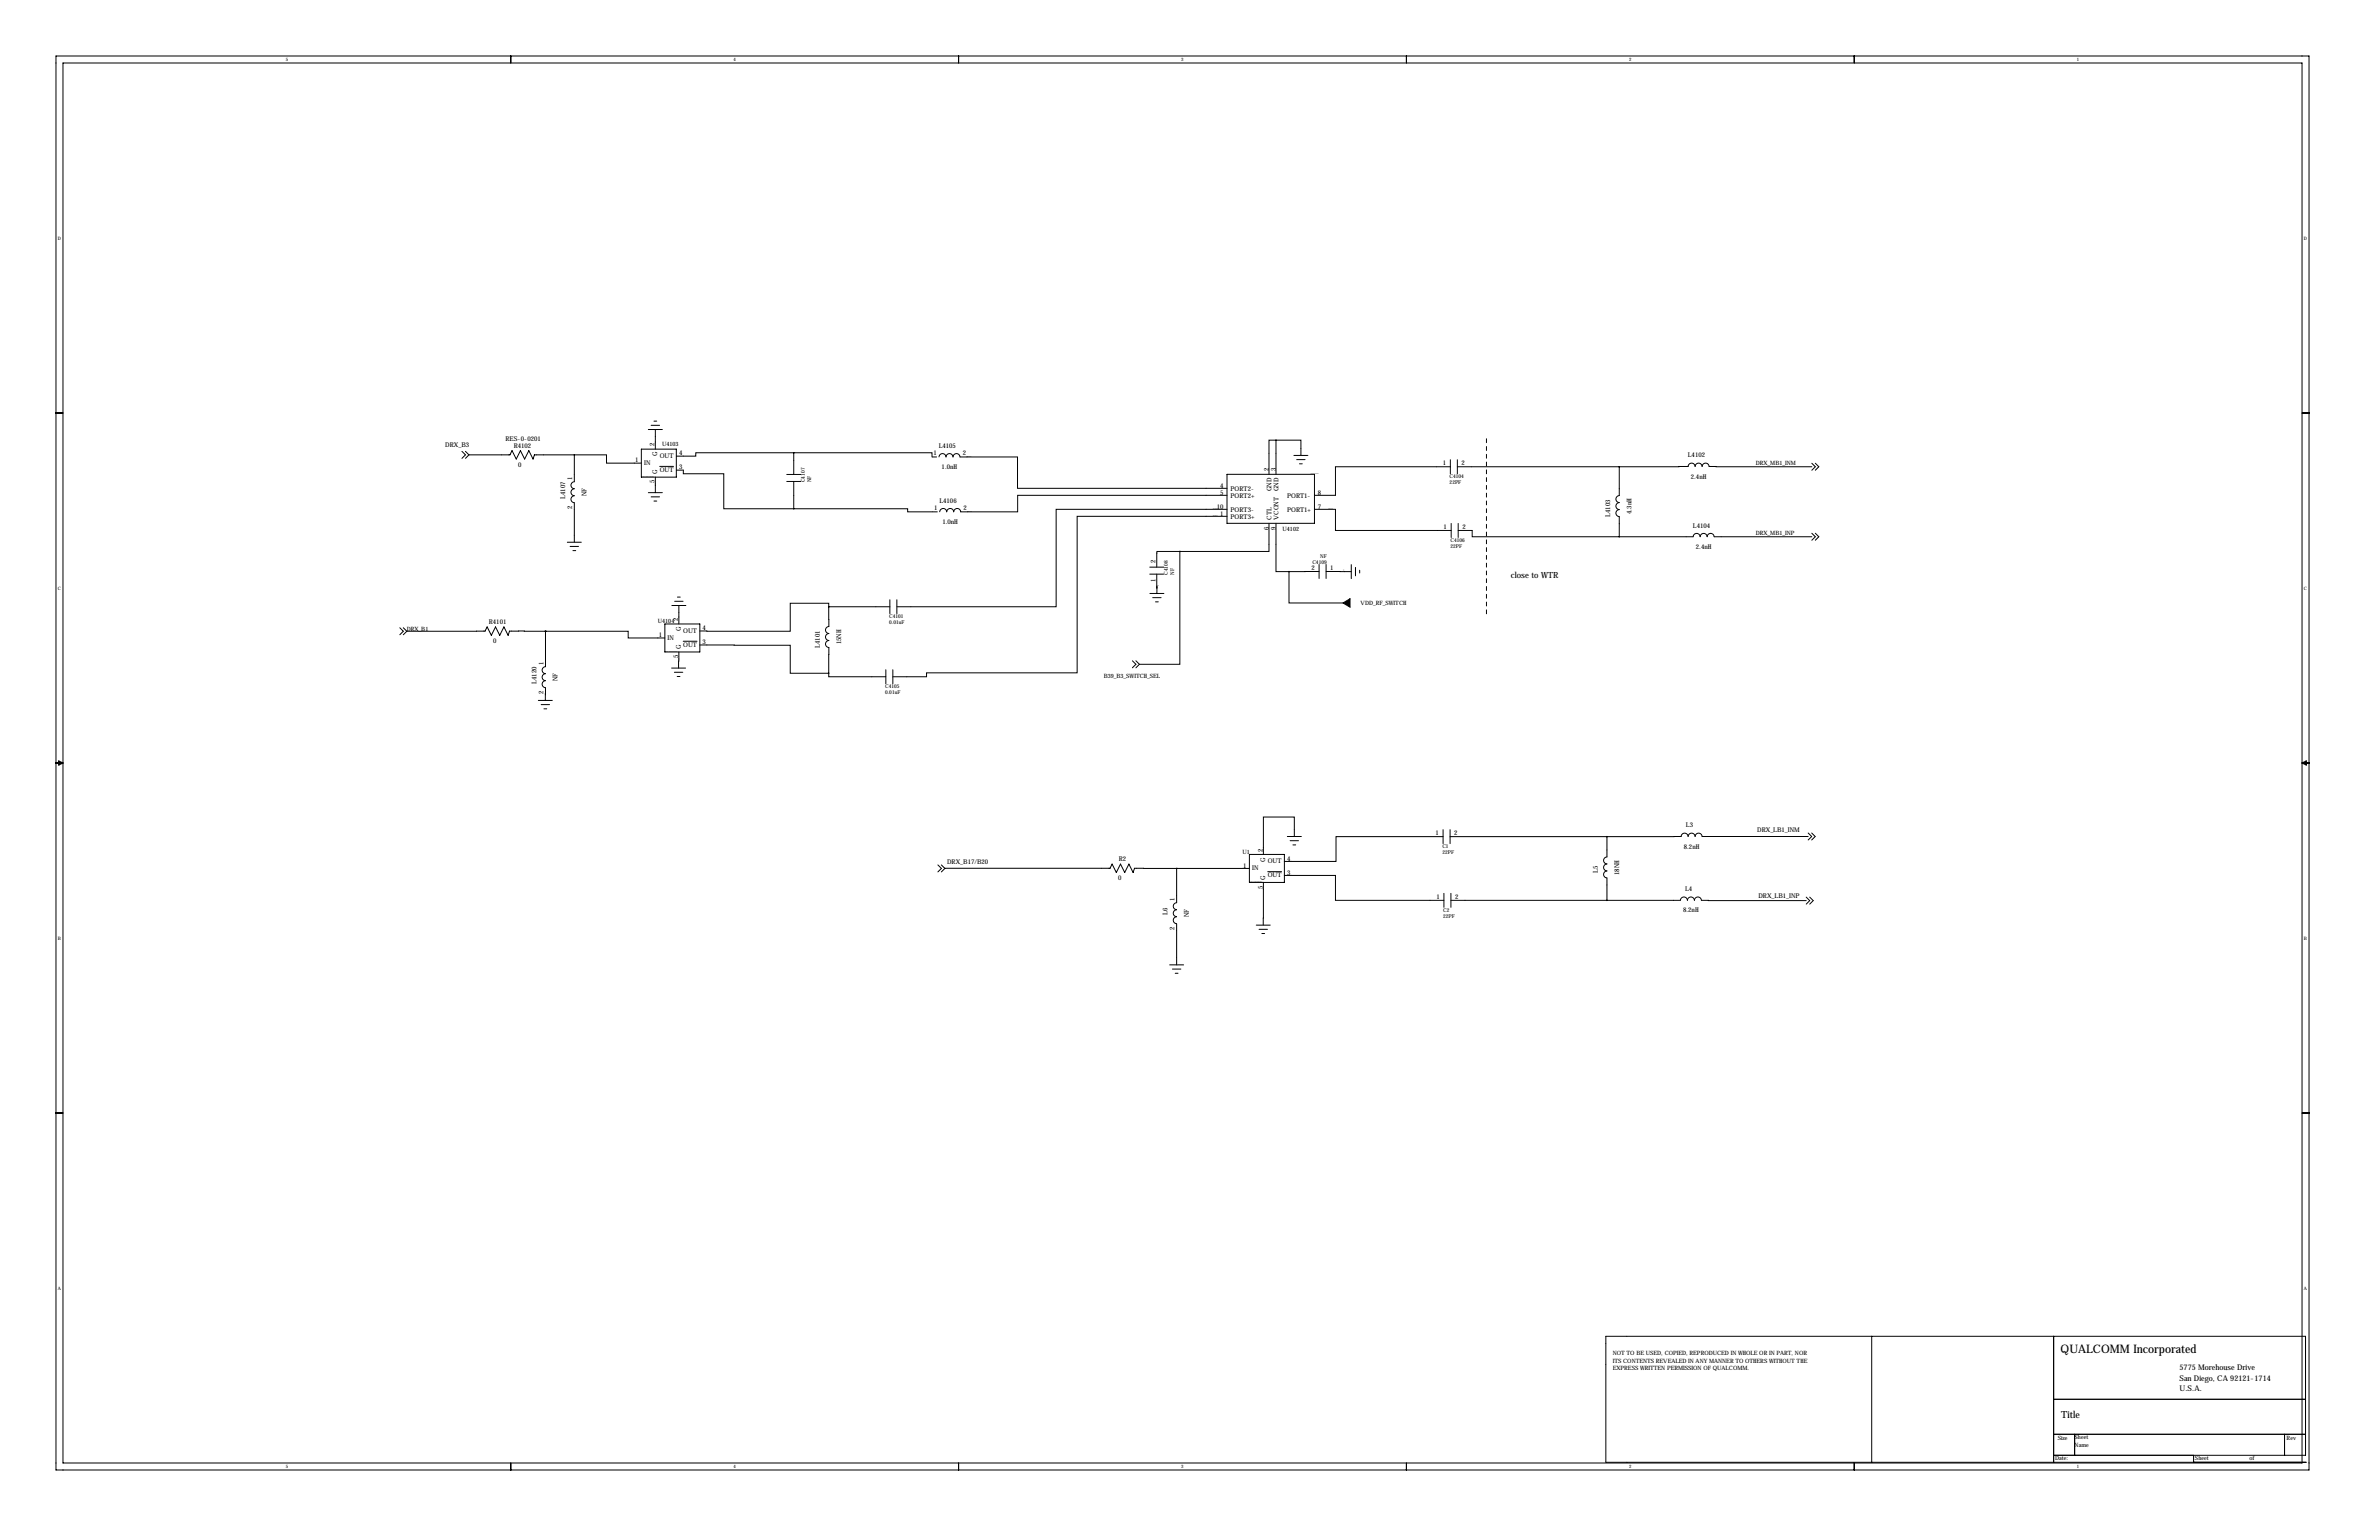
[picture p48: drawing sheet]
<svg xmlns="http://www.w3.org/2000/svg" width="864mm" height="559mm" viewBox="0 0 864 559" stroke-linecap="round" stroke-linejoin="round" font-family="sans-serif">
<defs><g id="words">
<text font-size="4.3" x="748" y="490.8">QUALCOMM Incorporated</text>
<text font-size="3.6" x="748.3" y="514.6">Title</text>
<text font-size="3.1" x="548.5" y="209.9">close to WTR</text>
<g font-size="2.8">
<text x="791.2" y="497.3">5775 Morehouse Drive</text>
<text x="791.2" y="501">San Diego, CA 92121-1714</text>
<text x="791.2" y="504.8">U.S.A.</text>
</g>
<g font-size="2.4">
<text x="183.5" y="160">RES-0-0201</text>
<text x="237.6" y="162" transform="rotate(-90 237.6 162)">2</text>
<text x="161.6" y="162.3">DRX_B3</text>
<text x="186.5" y="162.5">R4102</text>
<text x="230.6" y="167.8">1</text>
<text x="238.6" y="165.6" transform="rotate(-90 238.6 165.6)">G</text>
<text x="239.5" y="166.2">OUT</text>
<text x="246.5" y="165.3">4</text>
<text x="338.9" y="165">1</text>
<text x="340.8" y="162.5">L4105</text>
<text x="349.5" y="165">2</text>
<text x="612.7" y="166">L4102</text>
<text x="188.1" y="169.5">0</text>
<text x="233.8" y="168.7">IN</text>
<text x="238.6" y="172.1" transform="rotate(-90 238.6 172.1)">G</text>
<text x="239.5" y="171.3">OUT</text>
<text x="246.5" y="170.3">3</text>
<text x="341.8" y="170.2">1.0nH</text>
<text x="460.7" y="170.8" transform="rotate(-90 460.7 170.8)">2</text>
<text x="463.2" y="170.8" transform="rotate(-90 463.2 170.8)">3</text>
<text x="523.7" y="168.9">1</text>
<text x="530.6" y="168.9">2</text>
<text x="613.8" y="173.7">2.4nH</text>
<text x="207.7" y="174" transform="rotate(-90 207.7 174)">1</text>
<text x="237.6" y="175.4" transform="rotate(-90 237.6 175.4)">5</text>
<text x="442.9" y="177.2">4</text>
<text x="442.9" y="179.7">5</text>
<text x="446.7" y="178.1">PORT2-</text>
<text x="461.6" y="178.3" transform="rotate(-90 461.6 178.3)">GND</text>
<text x="464.1" y="178.3" transform="rotate(-90 464.1 178.3)">GND</text>
<text x="478.4" y="179.7">8</text>
<text x="205.2" y="181" transform="rotate(-90 205.2 181)">L4107</text>
<text x="207.7" y="184.7" transform="rotate(-90 207.7 184.7)">2</text>
<text x="212.9" y="180.1" transform="rotate(-90 212.9 180.1)">NF</text>
<text x="339.1" y="185">1</text>
<text x="341" y="182.4">L4106</text>
<text x="349.8" y="185">2</text>
<text x="441.7" y="184.8">10</text>
<text x="446.7" y="185.7">PORT3-</text>
<text x="446.7" y="180.7">PORT2+</text>
<text x="467.2" y="180.7">PORT1-</text>
<text x="467.2" y="185.7">PORT1+</text>
<text x="478.4" y="184.8">7</text>
<text x="342.1" y="190.1">1.0nH</text>
<text x="442.9" y="187.4">1</text>
<text x="446.7" y="188.3">PORT3+</text>
<text x="461.6" y="188.6" transform="rotate(-90 461.6 188.6)">CTL</text>
<text x="464.1" y="188.6" transform="rotate(-90 464.1 188.6)">VCONT</text>
<text x="524" y="192">1</text>
<text x="530.9" y="192">2</text>
<text x="584.5" y="187.5" transform="rotate(-90 584.5 187.5)">L4103</text>
<text x="592.2" y="186.5" transform="rotate(-90 592.2 186.5)">4.3nH</text>
<text x="614.6" y="191.5">L4104</text>
<text x="460.7" y="192.4" transform="rotate(-90 460.7 192.4)">6</text>
<text x="463.2" y="192.4" transform="rotate(-90 463.2 192.4)">9</text>
<text x="615.6" y="199.2">2.4nH</text>
<text x="419.4" y="204.3" transform="rotate(-90 419.4 204.3)">2</text>
<text x="476.1" y="206.9">2</text>
<text x="482.9" y="206.9">1</text>
<text x="419.4" y="211.1" transform="rotate(-90 419.4 211.1)">1</text>
<text x="177.5" y="226.5">R4101</text>
<text x="246.2" y="225.4" transform="rotate(-90 246.2 225.4)">2</text>
<text x="179" y="233.4">0</text>
<text x="239.1" y="231.2">1</text>
<text x="242.4" y="232.2">IN</text>
<text x="247.1" y="229.1" transform="rotate(-90 247.1 229.1)">G</text>
<text x="248" y="229.6">OUT</text>
<text x="255.1" y="233.8">3</text>
<text x="255.1" y="228.7">4</text>
<text x="305.3" y="233.9" transform="rotate(-90 305.3 233.9)">15NH</text>
<text x="246.2" y="238.8" transform="rotate(-90 246.2 238.8)">5</text>
<text x="247.1" y="235.6" transform="rotate(-90 247.1 235.6)">G</text>
<text x="248" y="234.7">OUT</text>
<text x="297.6" y="235" transform="rotate(-90 297.6 235)">L4101</text>
<text x="197.3" y="241.1" transform="rotate(-90 197.3 241.1)">1</text>
<text x="194.7" y="248.1" transform="rotate(-90 194.7 248.1)">L4120</text>
<text x="197.3" y="251.8" transform="rotate(-90 197.3 251.8)">2</text>
<text x="202.4" y="247.2" transform="rotate(-90 202.4 247.2)">NF</text>
<text x="521.1" y="303.1">1</text>
<text x="527.9" y="303.1">2</text>
<text x="612" y="300.2">L3</text>
<text x="637.9" y="301.8">DRX_LB1_INM</text>
<text x="458.4" y="309" transform="rotate(-90 458.4 309)">2</text>
<text x="611.2" y="307.9">8.2nH</text>
<text x="343.8" y="313.6">DRX_B17/B20</text>
<text x="406.2" y="312.5">R2</text>
<text x="451.3" y="314.9">1</text>
<text x="454.6" y="315.8">IN</text>
<text x="459.3" y="312.7" transform="rotate(-90 459.3 312.7)">G</text>
<text x="460.2" y="313.3">OUT</text>
<text x="467.3" y="317.4">3</text>
<text x="467.3" y="312.3">4</text>
<text x="580" y="316.8" transform="rotate(-90 580 316.8)">L5</text>
<text x="587.7" y="317.5" transform="rotate(-90 587.7 317.5)">18NH</text>
<text x="405.9" y="319.5">0</text>
<text x="458.4" y="322.4" transform="rotate(-90 458.4 322.4)">5</text>
<text x="459.3" y="319.2" transform="rotate(-90 459.3 319.2)">G</text>
<text x="460.2" y="318.3">OUT</text>
<text x="611.8" y="323.4">L4</text>
<text x="426.4" y="326.8" transform="rotate(-90 426.4 326.8)">1</text>
<text x="521.4" y="326.2">1</text>
<text x="528.2" y="326.2">2</text>
<text x="638.4" y="325.9">DRX_LB1_INP</text>
<text x="423.8" y="331.9" transform="rotate(-90 423.8 331.9)">L6</text>
<text x="431.5" y="332.9" transform="rotate(-90 431.5 332.9)">NF</text>
<text x="611" y="331.1">8.2nH</text>
<text x="426.4" y="337.4" transform="rotate(-90 426.4 337.4)">2</text>
</g>
<g font-size="2.1">
<text x="240.3" y="161.8">U4103</text>
<text x="637.4" y="168.9">DRX_MB1_INM</text>
<text x="465.6" y="192.8">U4102</text>
<text x="637.4" y="194.3">DRX_MB1_INP</text>
<text x="493.9" y="219.6">VDD_RF_SWITCH</text>
<text x="238.8" y="226.2">U4104</text>
<text x="147.7" y="228.8">DRX_B1</text>
<text x="400.7" y="246">B39_B3_SWITCH_SEL</text>
<text x="451" y="309.8">U1</text>
<text x="585.5" y="491.6">NOT TO BE USED, COPIED, REPRODUCED IN WHOLE OR IN PART, NOR</text>
<text x="585.5" y="497.2">EXPRESS WRITTEN PERMISSION OF QUALCOMM.</text>
<text x="585.5" y="494.4">ITS CONTENTS REVEALED IN ANY MANNER TO OTHERS WITHOUT THE</text>
<text x="747" y="522.4">Size</text>
<text x="753.1" y="524.9">Name</text>
<text x="753.1" y="522.1">Sheet</text>
<text x="830.1" y="522.6">Rev</text>
<text x="746" y="529.7">Date:</text>
<text x="796.8" y="529.7">Sheet</text>
<text x="816.6" y="529.7">of</text>
</g>
<g font-size="1.9">
<text x="526.2" y="173.4">C4104</text>
<text x="292.2" y="175" transform="rotate(-90 292.2 175)">C4107</text>
<text x="294.5" y="175" transform="rotate(-90 294.5 175)">NF</text>
<text x="526.2" y="175.7">22PF</text>
<text x="526.5" y="196.5">C4106</text>
<text x="479.2" y="202.5">NF</text>
<text x="526.5" y="198.8">22PF</text>
<text x="424" y="208.6" transform="rotate(-90 424 208.6)">C4108</text>
<text x="426.3" y="208.6" transform="rotate(-90 426.3 208.6)">NF</text>
<text x="476.4" y="204.8">C4109</text>
<text x="322.8" y="224.2">C4101</text>
<text x="322.8" y="226.5">0.01uF</text>
<text x="321.3" y="249.6">C4105</text>
<text x="321.3" y="251.9">0.01uF</text>
<text x="523.6" y="307.6">C1</text>
<text x="523.6" y="309.9">22PF</text>
<text x="523.9" y="330.8">C2</text>
<text x="523.9" y="333">22PF</text>
</g>
<g font-size="1.7">
<text x="103.7" y="22.2">5</text>
<text x="266.3" y="22.2">4</text>
<text x="428.8" y="22.2">3</text>
<text x="591.4" y="22.2">2</text>
<text x="754" y="22.2">1</text>
<text x="21" y="87">D</text>
<text x="836.4" y="87">D</text>
<text x="21" y="214">C</text>
<text x="836.4" y="214">C</text>
<text x="21" y="341">B</text>
<text x="836.4" y="341">B</text>
<text x="21" y="468">A</text>
<text x="836.4" y="468">A</text>
<text x="103.7" y="532.8">5</text>
<text x="266.3" y="532.8">4</text>
<text x="428.8" y="532.8">3</text>
<text x="591.4" y="532.8">2</text>
<text x="754" y="532.8">1</text>
</g>
<g font-size=".4">
<text x="351" y="165.8">N21495717</text>
<text x="232.8" y="173.1">RF-SAW-SAFFB1G84FC0F0A</text>
<text x="475.9" y="172.1">RF-DP4T-RF1624</text>
<text x="351.3" y="185.7">N21495734</text>
<text x="440.3" y="184.8">N21495500</text>
<text x="482.2" y="184.8">N21495742</text>
<text x="440.3" y="187.4">N21495510</text>
<text x="488" y="207.4" transform="rotate(-90 488 207.4)">GND</text>
<text x="420" y="212.8">GND</text>
<text x="241.4" y="236.6">RF-SAW-SAFFB2G14FA0F0A</text>
<text x="453.5" y="320.2">RF-SAW-SAFFB740MFA0F0A</text>
</g>
</g></defs>
<g fill="none" stroke="#000" stroke-width=".36">
<path d="M20.3 20.3h817.9v513.1h-817.9zM22.9 22.9h812.8v508h-812.8zM185.4 20.3v2.6M348 20.3v2.6M510.5 20.3v2.6M673.1 20.3v2.6M20.3 149.9h2.6M235.4 155.9h5M236.4 154.3h3M237.4 152.8h1M237.9 155.9v7.1M463.2 159.7h-2.5v12.4"/>
<path d="M463.2 159.7h9v5.6M463.2 159.7v12.4M835.7 149.9h2.5M167.7 163.8l1.3 1.2-1.3 1.3M169 163.8l1.2 1.2M170.2 165h14.9l.8-1.5 1.5 3.1 1.5-3.1 1.5 3.1 1.6-3.1 1.5 3.1 .5-1.6h14.5M170.2 165l-1.2 1.3M208.5 165v9.8a1.27 1.27 0 0 0-1.2 1.3 1.27 1.27 0 0 0 1.2 1.2 1.27 1.27 0 0 0-1.2 1.3 1.27 1.27 0 0 0 1.2 1.3 1.27 1.27 0 0 0-1.2 1.3 1.27 1.27 0 0 0 1.2 1.2v14.3M208.5 165h11.7v3h12.6M232.8 163h12.7v10.1h-12.7zM235.4 178.8h5M237.9 173.1v5.7"/>
<path d="M239.5 169.2h5M245.5 170.6h2.6v1.3h14.6v12.7h25.4M285.6 174.7h5.1M285.6 172.2h5.1M288.1 164.3h50.2v1.5h1.8M288.1 164.3h-35.5v1.2h-7.1M288.1 164.3v7.9M288.1 174.7v9.9M340.9 165.8a1.27 1.27 0 0 1 1.2-1.2 1.27 1.27 0 0 1 1.3 1.2 1.27 1.27 0 0 1 1.3-1.2 1.27 1.27 0 0 1 1.2 1.2 1.27 1.27 0 0 1 1.3-1.2 1.27 1.27 0 0 1 1.3 1.2h20.9v11.4h76M445.4 179.7h-76v6h-20.7a1.27 1.27 0 0 0-1.2-1.2 1.27 1.27 0 0 0-1.3 1.2 1.27 1.27 0 0 0-1.3-1.2 1.27 1.27 0 0 0-1.2 1.2 1.27 1.27 0 0 0-1.3-1.2 1.27 1.27 0 0 0-1.3 1.2M445.4 172.1h31.8v17.8h-31.8zM469.7 165.3h5.1"/>
<path d="M470.7 166.8h3.1M471.7 168.3h1M526.5 169.4h-41.7v10.3h-7.6M526.5 166.8v5.1M529 166.8v5.1M529 169.4h58.8M587.8 169.4v10.4a1.27 1.27 0 0 0-1.2 1.3 1.27 1.27 0 0 0 1.2 1.3 1.27 1.27 0 0 0-1.2 1.2 1.27 1.27 0 0 0 1.2 1.3 1.27 1.27 0 0 0-1.2 1.3 1.27 1.27 0 0 0 1.2 1.3v7.3M587.8 169.4l25-.1a1.27 1.27 0 0 1 1.3-1.3 1.27 1.27 0 0 1 1.2 1.3 1.27 1.27 0 0 1 1.3-1.3 1.27 1.27 0 0 1 1.3 1.3 1.27 1.27 0 0 1 1.2-1.3 1.27 1.27 0 0 1 1.3 1.3l37.3 .1M657.7 168.1l1.3 1.3-1.3 1.2M659 168.1l1.2 1.3-1.2 1.2M205.9 196.7h5.1M207 198.3h3"/>
<path d="M208 199.8h1M236.4 180.3h3M237.4 181.8h1M288.1 184.6h41.4v1.1h10.9M445.4 184.8h-62v35.4h-57.8M445.4 187.4h-54.4v56.7h-54.7v1.5h-12.2M460.7 189.9v10.2h-32.4M463.2 189.9v17.5h4.7M477.2 184.8h7.6v7.7h42M526.8 189.9v5.1M529.3 192.5h5.1v2.3h53.4M529.3 189.9v5.1"/>
<path d="M587.8 194.8h26.8a1.27 1.27 0 0 1 1.3-1.3 1.27 1.27 0 0 1 1.3 1.3 1.27 1.27 0 0 1 1.2-1.3 1.27 1.27 0 0 1 1.3 1.3 1.27 1.27 0 0 1 1.3-1.3 1.27 1.27 0 0 1 1.2 1.3h35.5M657.7 193.5l1.3 1.3-1.3 1.2M659 193.5l1.2 1.3-1.2 1.2M243.9 219.7h5.1M244.9 218.2h3.1M245.9 216.7h1M246.4 219.7v6.7M323 217.6v5.1M325.6 217.6v5.1M417.4 208.3h5.1M417.4 205.8h5.1M417.4 215.3h5.1"/>
<path d="M418.4 216.9h3.1M419.5 218.4h1M419.9 208.3l.1 7M428.3 200.1v40.9h-14.7M428.3 200.1h-8.3l-.1 5.7M467.9 207.4v11.4h19.6M478.8 207.4h-10.9M478.8 204.8v5.1M481.4 207.4h9.1M481.4 204.8v5.1M490.5 204.9v5.1M492 205.9v3"/>
<path d="M493.6 206.9v1M145.1 227.8l1.3 1.3-1.3 1.2M146.4 227.8l1.3 1.3M147.7 229.1l28.4-.1 .7-1.5 1.6 3 1.5-3 1.5 3 1.5-3 1.6 3 .5-1.5 13 .1M147.7 229.1l-1.3 1.2M198 229.1h.1M198 229.1v12.8a1.27 1.27 0 0 0-1.2 1.3 1.27 1.27 0 0 0 1.2 1.2 1.27 1.27 0 0 0-1.2 1.3 1.27 1.27 0 0 0 1.2 1.3 1.27 1.27 0 0 0-1.2 1.3 1.27 1.27 0 0 0 1.2 1.2v4.7M198 229.1h30v2.4h13.4M241.4 226.4h12.7v10.2h-12.7zM246.4 236.6l-.1 5.8M248 232.7h5M254.1 234l32.8 .1v10.2h13.9"/>
<path d="M300.8 220.2l.1 7.1a1.27 1.27 0 0 0-1.2 1.3 1.27 1.27 0 0 0 1.2 1.3 1.27 1.27 0 0 0-1.2 1.2 1.27 1.27 0 0 0 1.2 1.3 1.27 1.27 0 0 0-1.2 1.3 1.27 1.27 0 0 0 1.2 1.2l-.1 9.4M300.8 220.2v-1.3h-13.9v10.2l-32.8-.1M300.8 220.2h22.2M411.1 239.8l1.2 1.2-1.2 1.3M412.3 239.8l1.3 1.2M195.4 254.2h5.1M196.4 255.7h3.1M197.5 257.2h1M243.8 242.4h5.1M244.8 243.9h3.1M245.8 245.5h1M300.8 244.3v1.3h20.8"/>
<path d="M321.6 243v5.1M324.1 243v5.1M413.6 241l-1.3 1.3M20.3 276.9h2.6M21.3 276.1l1.6 .8-1.6 .7zM835.7 276.9h2.5M835.7 276.9l1.5-.8v1.5zM340.5 313.8l1.2 1.3-1.2 1.3M341.7 313.8l1.3 1.3M343 315.1h59.9l.8-1.6 1.5 3.1 1.6-3.1 1.5 3.1 1.5-3.1 1.5 3.1 .5-1.5h15.3M343 315.1l-1.3 1.3M427.1 315.1h26.4"/>
<path d="M427.1 315.1v12.5M453.5 310h12.7v10.2h-12.7zM460.2 316.3h5M466.2 317.7h18.6v9h39.4M467.3 303.5h5.1M468.3 305.1h3.1M469.3 306.6h1.1M469.8 303.5v-7h-11.2v13.5M523.8 303.6h-38.8v9h-18.8M523.8 301v5.1M526.4 303.6h56.9M526.4 301v5.1"/>
<path d="M583.3 303.6v7.3a1.27 1.27 0 0 0-1.2 1.3 1.27 1.27 0 0 0 1.2 1.3 1.27 1.27 0 0 0-1.2 1.3 1.27 1.27 0 0 0 1.2 1.2 1.27 1.27 0 0 0-1.2 1.3 1.27 1.27 0 0 0 1.2 1.3v8.1M610.3 303.5l-27 .1M610.3 303.5a1.27 1.27 0 0 1 1.2-1.2 1.27 1.27 0 0 1 1.3 1.2M612.8 303.5a1.27 1.27 0 0 1 1.3-1.2 1.27 1.27 0 0 1 1.2 1.2M615.3 303.5a1.27 1.27 0 0 1 1.3-1.2 1.27 1.27 0 0 1 1.3 1.2h38.5M656.4 302.3l1.3 1.2-1.3 1.3M657.7 302.3l1.2 1.2-1.2 1.3M427.1 327.6a1.27 1.27 0 0 0-1.2 1.2 1.27 1.27 0 0 0 1.2 1.3 1.27 1.27 0 0 0-1.2 1.3 1.27 1.27 0 0 0 1.2 1.2 1.27 1.27 0 0 0-1.2 1.3 1.27 1.27 0 0 0 1.2 1.3M427.1 335.2v14.9M456 335.7h5.1M457 337.2h3.1M458.1 338.7h1"/>
<path d="M458.6 320.2v15.5M524.2 324.2v5M526.7 326.7h83.3a1.27 1.27 0 0 1 1.3-1.2 1.27 1.27 0 0 1 1.2 1.2 1.27 1.27 0 0 1 1.3-1.2 1.27 1.27 0 0 1 1.3 1.2 1.27 1.27 0 0 1 1.3-1.2 1.27 1.27 0 0 1 1.2 1.2l38.1 .1M526.7 324.2v5M655.7 325.5l1.2 1.3-1.2 1.3M656.9 325.5l1.3 1.3-1.3 1.3M424.6 350.1h5.1M425.6 351.6h3.1M426.6 353.2h1M20.3 403.9h2.6M835.7 403.9h2.5M679.4 484.9v45.7"/>
<path d="M745.5 484.9v45.7M745.5 507.7h91.4M185.4 530.9v2.5M348 530.9v2.5M510.5 530.9v2.5M673.1 530.9v2.5M745.5 528.1h91.4v-43.2h-254v45.7h254M745.5 520.4h91.4M753.1 520.4v7.7M796.3 530.6h.1M796.3 528.1v2.5M829.3 520.4v7.7"/>
<path d="M836.9 530.6h.1"/>
</g>
<path d="M539.6 159.2v63.5" fill="none" stroke="#000" stroke-width=".36" stroke-dasharray="1.4 1.4"/>
<path d="M487.5 218.8l2.6-1.5v3z" fill="#000" stroke="#000" stroke-width=".36"/>
<path d="M197.9 229.1a.05 .05 0 0 0 .1 0 .05 .05 0 0 0-.1 0zM300.8 220.2a.05 .05 0 0 0 .1 0 .05 .05 0 0 0-.1 0zM288.1 164.3a.05 .05 0 0 0 .1 0 .05 .05 0 0 0-.1 0zM288.1 184.6a.05 .05 0 0 0 .1 0 .05 .05 0 0 0-.1 0zM300.8 244.3a.05 .05 0 0 0 .1 0 .05 .05 0 0 0-.1 0zM583.3 303.6a.05 .05 0 0 0 .1 0 .05 .05 0 0 0-.1 0zM583.3 326.7a.05 .05 0 0 0 .1 0 .05 .05 0 0 0-.1 0z" fill="#000" stroke="#000" stroke-width=".51"/>
<use href="#words"/>
</svg>
